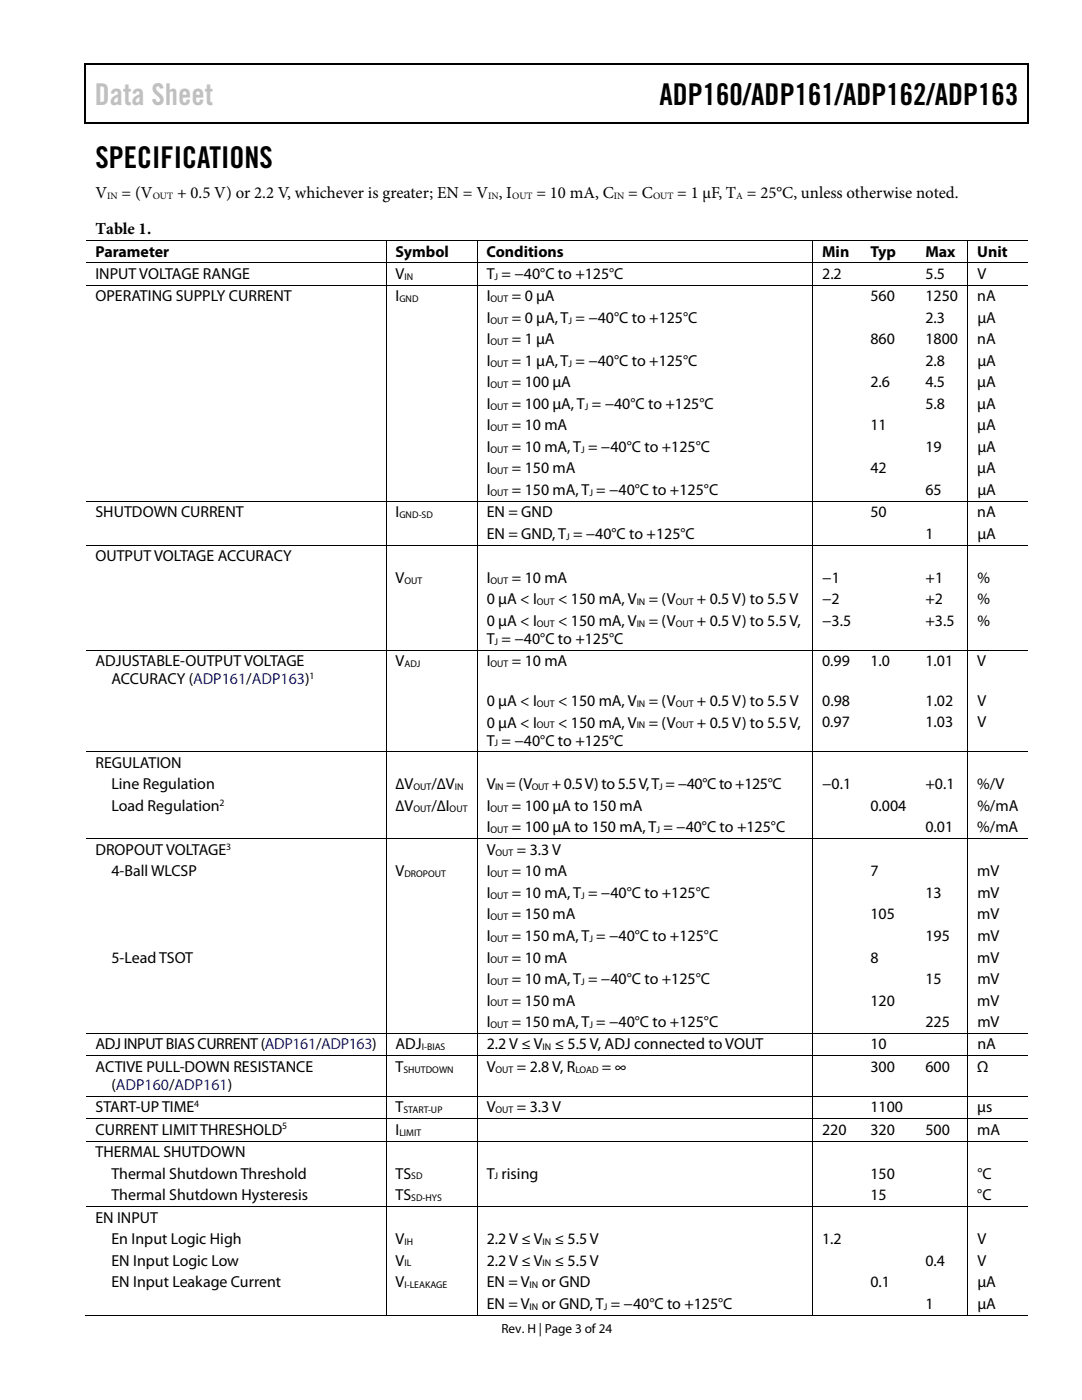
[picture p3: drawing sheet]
<svg xmlns="http://www.w3.org/2000/svg" width="216mm" height="279mm" viewBox="0 0 216 279" stroke-linecap="round" stroke-linejoin="round" font-family="sans-serif">
<defs><g id="words">
<text font-size="6" fill="#c0c0c0" x="18.9" y="21">Data Sheet</text>
<g font-size="6">
<text x="131.6" y="21">ADP160/ADP161/ADP162/ADP163</text>
<text x="19" y="33.6">SPECIFICATIONS</text>
</g>
<g font-size="3.3">
<text x="19" y="39.5">V</text>
<text x="24.3" y="39.5">= (V</text>
<text x="35.3" y="39.5">+ 0.5 V) or 2.2 V, whichever is greater; EN = V , I</text>
<text x="107" y="39.5">= 10 mA, C</text>
<text x="125.4" y="39.5">= C</text>
<text x="135.1" y="39.5">= 1 μF, T = 25°C, unless otherwise noted.</text>
<text x="19" y="46.6">Table 1.</text>
</g>
<g font-size="3.2">
<text x="19" y="51.2">Parameter</text>
<text x="78.9" y="51.2">Symbol</text>
<text x="97.1" y="51.2">Conditions</text>
<text x="164" y="51.2">Min</text>
<text x="173.7" y="51.2">Typ</text>
<text x="184.7" y="51.2">Max</text>
<text x="195" y="51.2">Unit</text>
<text x="19" y="55.6">INPUT VOLTAGE RANGE</text>
<text x="78.9" y="55.6">V</text>
<text x="97.1" y="55.6">T = −40°C to +125°C</text>
<text x="164.1" y="55.6">2.2</text>
<text x="184.7" y="55.6">5.5</text>
<text x="195" y="55.6">V</text>
<text x="19" y="60.1">OPERATING SUPPLY CURRENT</text>
<text x="78.9" y="60.1">I</text>
<text x="97.1" y="60.1">I</text>
<text x="97.1" y="64.4">I</text>
<text x="102.1" y="60.1">= 0 μA</text>
<text x="102.1" y="64.4">= 0 μA, T = −40°C to +125°C</text>
<text x="173.7" y="60.1">560</text>
<text x="184.7" y="60.1">1250</text>
<text x="184.7" y="64.4">2.3</text>
<text x="195" y="60.1">nA</text>
<text x="195" y="64.4">μA</text>
<text x="97.1" y="68.7">I</text>
<text x="102.1" y="68.7">= 1 μA</text>
<text x="173.7" y="68.7">860</text>
<text x="184.7" y="68.7">1800</text>
<text x="195" y="68.7">nA</text>
<text x="97.1" y="73">I</text>
<text x="97.1" y="77.3">I</text>
<text x="102.1" y="73">= 1 μA, T = −40°C to +125°C</text>
<text x="102.1" y="77.3">= 100 μA</text>
<text x="173.7" y="77.3">2.6</text>
<text x="184.7" y="77.3">4.5</text>
<text x="184.7" y="73">2.8</text>
<text x="195" y="77.3">μA</text>
<text x="195" y="73">μA</text>
<text x="97.1" y="81.6">I</text>
<text x="102.1" y="81.6">= 100 μA, T = −40°C to +125°C</text>
<text x="184.7" y="81.6">5.8</text>
<text x="195" y="81.6">μA</text>
<text x="97.1" y="85.9">I</text>
<text x="102.1" y="85.9">= 10 mA</text>
<text x="173.7" y="85.9">11</text>
<text x="195" y="85.9">μA</text>
<text x="97.1" y="90.2">I</text>
<text x="97.1" y="94.5">I</text>
<text x="102.1" y="90.2">= 10 mA, T = −40°C to +125°C</text>
<text x="102.1" y="94.5">= 150 mA</text>
<text x="173.7" y="94.5">42</text>
<text x="184.7" y="90.2">19</text>
<text x="195" y="94.5">μA</text>
<text x="195" y="90.2">μA</text>
<text x="97.1" y="98.8">I</text>
<text x="102.1" y="98.8">= 150 mA, T = −40°C to +125°C</text>
<text x="184.7" y="98.8">65</text>
<text x="195" y="98.8">μA</text>
<text x="19" y="103.3">SHUTDOWN CURRENT</text>
<text x="78.9" y="103.3">I</text>
<text x="97.1" y="103.3">EN = GND</text>
<text x="97.1" y="107.6">EN = GND, T = −40°C to +125°C</text>
<text x="173.7" y="103.3">50</text>
<text x="184.7" y="107.6">1</text>
<text x="195" y="103.3">nA</text>
<text x="195" y="107.6">μA</text>
<text x="19" y="112">OUTPUT VOLTAGE ACCURACY</text>
<text x="78.9" y="116.3">V</text>
<text x="97.1" y="116.3">I</text>
<text x="102.1" y="116.3">= 10 mA</text>
<text x="164.1" y="116.3">−1</text>
<text x="184.7" y="116.3">+1</text>
<text x="195" y="116.3">%</text>
<text x="97.1" y="120.6">0 μA &lt; I</text>
<text x="97.1" y="124.9">0 μA &lt; I</text>
<text x="111.4" y="120.6">&lt; 150 mA, V</text>
<text x="111.4" y="124.9">&lt; 150 mA, V</text>
<text x="129.5" y="120.6">= (V</text>
<text x="129.5" y="124.9">= (V</text>
<text x="139.1" y="120.6">+ 0.5 V) to 5.5 V</text>
<text x="139.1" y="124.9">+ 0.5 V) to 5.5 V,</text>
<text x="164" y="124.9">−3.5</text>
<text x="164.1" y="120.6">−2</text>
<text x="184.7" y="124.9">+3.5</text>
<text x="184.7" y="120.6">+2</text>
<text x="195" y="124.9">%</text>
<text x="195" y="120.6">%</text>
<text x="97.1" y="128.5">T = −40°C to +125°C</text>
<text x="19" y="133">ADJUSTABLE-OUTPUT VOLTAGE</text>
<text x="22.2" y="136.6">ACCURACY (ADP161/ADP163)</text>
<text x="78.9" y="133">V</text>
<text x="97.1" y="133">I</text>
<text x="102.1" y="133">= 10 mA</text>
<text x="164.1" y="133">0.99</text>
<text x="173.7" y="133">1.0</text>
<text x="184.7" y="133">1.01</text>
<text x="195" y="133">V</text>
<text x="97.1" y="140.9">0 μA &lt; I</text>
<text x="111.4" y="140.9">&lt; 150 mA, V</text>
<text x="129.5" y="140.9">= (V</text>
<text x="139.1" y="140.9">+ 0.5 V) to 5.5 V</text>
<text x="164.1" y="140.9">0.98</text>
<text x="184.7" y="140.9">1.02</text>
<text x="195" y="140.9">V</text>
<text x="97.1" y="148.8">T = −40°C to +125°C</text>
<text x="97.1" y="145.2">0 μA &lt; I</text>
<text x="111.4" y="145.2">&lt; 150 mA, V</text>
<text x="129.5" y="145.2">= (V</text>
<text x="139.1" y="145.2">+ 0.5 V) to 5.5 V,</text>
<text x="164" y="145.2">0.97</text>
<text x="184.7" y="145.2">1.03</text>
<text x="195" y="145.2">V</text>
<text x="19" y="153.2">REGULATION</text>
<text x="22.2" y="157.5">Line Regulation</text>
<text x="22.2" y="161.8">Load Regulation</text>
<text x="78.9" y="157.5">∆V</text>
<text x="78.9" y="161.8">∆V</text>
<text x="86.1" y="157.5">/∆V</text>
<text x="86.1" y="161.8">/∆I</text>
<text x="97.1" y="157.5">V = (V</text>
<text x="97.1" y="161.8">I</text>
<text x="102.1" y="161.8">= 100 μA to 150 mA</text>
<text x="110.1" y="157.5">+ 0.5 V) to 5.5 V, T = −40°C to +125°C</text>
<text x="164.1" y="157.5">−0.1</text>
<text x="173.7" y="161.8">0.004</text>
<text x="184.7" y="157.5">+0.1</text>
<text x="195" y="157.5">%/V</text>
<text x="195" y="161.8">%/mA</text>
<text x="97.1" y="166.1">I</text>
<text x="102.1" y="166.1">= 100 μA to 150 mA, T = −40°C to +125°C</text>
<text x="184.7" y="166.1">0.01</text>
<text x="195" y="166.1">%/mA</text>
<text x="19" y="170.6">DROPOUT VOLTAGE</text>
<text x="97.1" y="170.6">V</text>
<text x="103.1" y="170.6">= 3.3 V</text>
<text x="22.2" y="174.9">4-Ball WLCSP</text>
<text x="78.9" y="174.9">V</text>
<text x="97.1" y="174.9">I</text>
<text x="97.1" y="179.2">I</text>
<text x="102.1" y="174.9">= 10 mA</text>
<text x="102.1" y="179.2">= 10 mA, T = −40°C to +125°C</text>
<text x="173.7" y="174.9">7</text>
<text x="184.7" y="179.2">13</text>
<text x="195" y="174.9">mV</text>
<text x="195" y="179.2">mV</text>
<text x="97.1" y="183.5">I</text>
<text x="102.1" y="183.5">= 150 mA</text>
<text x="173.7" y="183.5">105</text>
<text x="195" y="183.5">mV</text>
<text x="97.1" y="187.8">I</text>
<text x="102.1" y="187.8">= 150 mA, T = −40°C to +125°C</text>
<text x="184.7" y="187.8">195</text>
<text x="195" y="187.8">mV</text>
<text x="22.2" y="192.1">5-Lead TSOT</text>
<text x="97.1" y="192.1">I</text>
<text x="97.1" y="196.4">I</text>
<text x="102.1" y="192.1">= 10 mA</text>
<text x="102.1" y="196.4">= 10 mA, T = −40°C to +125°C</text>
<text x="173.7" y="192.1">8</text>
<text x="184.7" y="196.4">15</text>
<text x="195" y="192.1">mV</text>
<text x="195" y="196.4">mV</text>
<text x="97.1" y="200.7">I</text>
<text x="102.1" y="200.7">= 150 mA</text>
<text x="173.7" y="200.7">120</text>
<text x="195" y="200.7">mV</text>
<text x="19" y="209.4">ADJ INPUT BIAS CURRENT (ADP161/ADP163)</text>
<text x="78.9" y="209.4">ADJ</text>
<text x="97.1" y="209.4">2.2 V ≤ V</text>
<text x="97.1" y="205">I</text>
<text x="102.1" y="205">= 150 mA, T = −40°C to +125°C</text>
<text x="110.7" y="209.4">≤ 5.5 V, ADJ connected to VOUT</text>
<text x="173.7" y="209.4">10</text>
<text x="184.7" y="205">225</text>
<text x="195" y="209.4">nA</text>
<text x="195" y="205">mV</text>
<text x="19" y="213.9">ACTIVE PULL-DOWN RESISTANCE</text>
<text x="78.9" y="213.9">T</text>
<text x="97.1" y="213.9">V</text>
<text x="103.1" y="213.9">= 2.8 V, R</text>
<text x="120.1" y="213.9">= ∞</text>
<text x="173.7" y="213.9">300</text>
<text x="184.7" y="213.9">600</text>
<text x="195" y="213.9">Ω</text>
<text x="19" y="222">START-UP TIME</text>
<text x="22.2" y="217.5">(ADP160/ADP161)</text>
<text x="78.9" y="222">T</text>
<text x="97.1" y="222">V</text>
<text x="103.1" y="222">= 3.3 V</text>
<text x="173.7" y="222">1100</text>
<text x="195" y="222">μs</text>
<text x="19" y="226.5">CURRENT LIMIT THRESHOLD</text>
<text x="78.9" y="226.5">I</text>
<text x="164" y="226.5">220</text>
<text x="173.7" y="226.5">320</text>
<text x="184.7" y="226.5">500</text>
<text x="195" y="226.5">mA</text>
<text x="19" y="230.9">THERMAL SHUTDOWN</text>
<text x="22.2" y="235.2">Thermal Shutdown Threshold</text>
<text x="22.2" y="239.5">Thermal Shutdown Hysteresis</text>
<text x="78.9" y="235.2">TS</text>
<text x="78.9" y="239.5">TS</text>
<text x="97.1" y="235.2">T rising</text>
<text x="173.7" y="239.5">15</text>
<text x="173.7" y="235.2">150</text>
<text x="195" y="239.5">°C</text>
<text x="195" y="235.2">°C</text>
<text x="19" y="244">EN INPUT</text>
<text x="22.2" y="248.3">En Input Logic High</text>
<text x="78.9" y="248.3">V</text>
<text x="97.1" y="248.3">2.2 V ≤ V</text>
<text x="110.7" y="248.3">≤ 5.5 V</text>
<text x="164" y="248.3">1.2</text>
<text x="195" y="248.3">V</text>
<text x="22.2" y="252.6">EN Input Logic Low</text>
<text x="22.2" y="256.9">EN Input Leakage Current</text>
<text x="78.9" y="256.9">V</text>
<text x="78.9" y="252.6">V</text>
<text x="97.1" y="252.6">2.2 V ≤ V</text>
<text x="97.1" y="256.9">EN = V</text>
<text x="108.1" y="256.9">or GND</text>
<text x="110.7" y="252.6">≤ 5.5 V</text>
<text x="173.7" y="256.9">0.1</text>
<text x="184.7" y="252.6">0.4</text>
<text x="195" y="252.6">V</text>
<text x="195" y="256.9">μA</text>
<text x="97.1" y="261.2">EN = V</text>
<text x="108.1" y="261.2">or GND, T = −40°C to +125°C</text>
<text x="184.7" y="261.2">1</text>
<text x="195" y="261.2">μA</text>
</g>
<text font-size="2.6" x="100.1" y="266">Rev. H | Page 3 of 24</text>
<g font-size="1.9">
<text x="21.4" y="39.7">IN</text>
<text x="30.5" y="39.7">OUT</text>
<text x="97.4" y="39.7">IN</text>
<text x="102.2" y="39.7">OUT</text>
<text x="122.5" y="39.7">IN</text>
<text x="130.3" y="39.7">OUT</text>
<text x="146.9" y="39.7">A</text>
<text x="80.7" y="55.8">IN</text>
<text x="98.7" y="55.8">J</text>
<text x="79.7" y="60.3">GND</text>
<text x="97.9" y="60.3">OUT</text>
<text x="97.9" y="64.6">OUT</text>
<text x="113.5" y="64.6">J</text>
<text x="97.9" y="68.9">OUT</text>
<text x="97.9" y="73.2">OUT</text>
<text x="97.9" y="77.5">OUT</text>
<text x="113.5" y="73.2">J</text>
<text x="97.9" y="81.8">OUT</text>
<text x="116.7" y="81.8">J</text>
<text x="97.9" y="86.1">OUT</text>
<text x="97.9" y="90.4">OUT</text>
<text x="97.9" y="94.7">OUT</text>
<text x="116" y="90.4">J</text>
<text x="97.9" y="99">OUT</text>
<text x="117.6" y="99">J</text>
<text x="79.7" y="103.4">GND-SD</text>
<text x="112.9" y="107.7">J</text>
<text x="80.7" y="116.5">OUT</text>
<text x="97.9" y="116.5">OUT</text>
<text x="107.1" y="120.8">OUT</text>
<text x="107.1" y="125.1">OUT</text>
<text x="127" y="120.8">IN</text>
<text x="127" y="125.1">IN</text>
<text x="134.9" y="120.8">OUT</text>
<text x="134.9" y="125.1">OUT</text>
<text x="98.7" y="128.7">J</text>
<text x="61.8" y="135.5">1</text>
<text x="80.7" y="133.2">ADJ</text>
<text x="97.9" y="133.2">OUT</text>
<text x="107.1" y="141.1">OUT</text>
<text x="127" y="141.1">IN</text>
<text x="134.9" y="141.1">OUT</text>
<text x="98.7" y="148.9">J</text>
<text x="107.1" y="145.4">OUT</text>
<text x="127" y="145.4">IN</text>
<text x="134.9" y="145.4">OUT</text>
<text x="43.8" y="160.8">2</text>
<text x="82.5" y="157.7">OUT</text>
<text x="82.5" y="162">OUT</text>
<text x="89.7" y="162">OUT</text>
<text x="90.7" y="157.7">IN</text>
<text x="97.9" y="162">OUT</text>
<text x="98.8" y="157.7">IN</text>
<text x="106.2" y="157.7">OUT</text>
<text x="131.6" y="157.7">J</text>
<text x="97.9" y="166.3">OUT</text>
<text x="131" y="166.3">J</text>
<text x="45.1" y="169.5">3</text>
<text x="98.9" y="170.8">OUT</text>
<text x="80.7" y="175.1">DROPOUT</text>
<text x="97.9" y="175.1">OUT</text>
<text x="97.9" y="179.4">OUT</text>
<text x="116" y="179.4">J</text>
<text x="97.9" y="183.7">OUT</text>
<text x="97.9" y="188">OUT</text>
<text x="117.6" y="188">J</text>
<text x="97.9" y="192.3">OUT</text>
<text x="97.9" y="196.6">OUT</text>
<text x="116" y="196.6">J</text>
<text x="97.9" y="200.9">OUT</text>
<text x="84.2" y="209.6">I-BIAS</text>
<text x="97.9" y="205.1">OUT</text>
<text x="108.3" y="209.6">IN</text>
<text x="117.6" y="205.1">J</text>
<text x="80.5" y="214.1">SHUTDOWN</text>
<text x="98.9" y="214.1">OUT</text>
<text x="114.8" y="214.1">LOAD</text>
<text x="38.8" y="220.9">4</text>
<text x="56.3" y="225.4">5</text>
<text x="79.7" y="226.6">LIMIT</text>
<text x="80.5" y="222.1">START-UP</text>
<text x="98.9" y="222.1">OUT</text>
<text x="82.1" y="235.4">SD</text>
<text x="82.1" y="239.7">SD-HYS</text>
<text x="98.7" y="235.4">J</text>
<text x="80.7" y="248.5">IH</text>
<text x="108.3" y="248.5">IN</text>
<text x="80.7" y="252.8">IL</text>
<text x="80.7" y="257">I-LEAKAGE</text>
<text x="105.7" y="257">IN</text>
<text x="108.3" y="252.8">IN</text>
<text x="105.7" y="261.3">IN</text>
<text x="120.5" y="261.3">J</text>
</g>
</g></defs>
<path d="M16.9 12.7h.2v1h-.2zM205.1 12.7h.2v1h-.2zM205.1 12.7h.2v.3h-.2zM82.3 24.4h.2v.3h-.2zM205.1 24.4h.2v.3h-.2z" fill="#000"/>
<path d="M16.9 12.8h188.2M17 13.7v11M205.2 13.7v11M205.1 24.5h-188.2" fill="none" stroke="#000" stroke-width=".25"/>
<g fill="none" stroke="#000" stroke-width=".2">
<path d="M17.1 47.9h188M17.1 52.5h188M17.1 56.9h188M77 48v4.4M77 52.5v4.3M77 57v43M95.2 48v4.4M95.2 52.5v4.3M95.2 57v43M162.1 48v4.4M162.1 52.5v4.3M162.1 57v43"/>
<path d="M193.1 48v4.4M193.1 52.5v4.3M193.1 57v43M17.1 100.1h188M17.1 108.8h188M77 100.1v8.7M77 108.9v20.8M95.2 100.1v8.7M95.2 108.9v20.8M162.1 100.1v8.7M162.1 108.9v20.8M193.1 100.1v8.7"/>
<path d="M193.1 108.9v20.8M17.1 129.8h188M77 129.9v20M95.2 129.9v20M162.1 129.9v20M193.1 129.9v20M17.1 150h188M77 150.1v17.2M95.2 150.1v17.2M162.1 150.1v17.2M193.1 150.1v17.2M17.1 167.4h188"/>
<path d="M77 167.5v38.7M95.2 167.5v38.7M162.1 167.5v38.7M193.1 167.5v38.7M17.1 206.2h188M17.1 210.7h188M17.1 218.8h188M77 206.3v4.3M77 210.8v7.9M77 218.9v4.3M95.2 206.3v4.3M95.2 210.8v7.9"/>
<path d="M95.2 218.9v4.3M162.1 206.3v4.3M162.1 210.8v7.9M162.1 218.9v4.3M193.1 206.3v4.3M193.1 210.8v7.9M193.1 218.9v4.3M17.1 223.2h188M17.1 227.7h188M77 223.3v4.3M77 227.8v12.9M95.2 223.3v4.3"/>
<path d="M95.2 227.8v12.9M162.1 223.3v4.3M162.1 227.8v12.9M193.1 223.3v4.3M193.1 227.8v12.9M17.1 240.8h188M77 240.9v21.6M95.2 240.9v21.6M162.1 240.9v21.6M193.1 240.9v21.6M16.9 262.4h60M77.1 262.4h18"/>
<path d="M95.3 262.4h66.8M162.2 262.4h30.8M193.2 262.4h11.9"/>
</g>
<use href="#words"/>
</svg>
